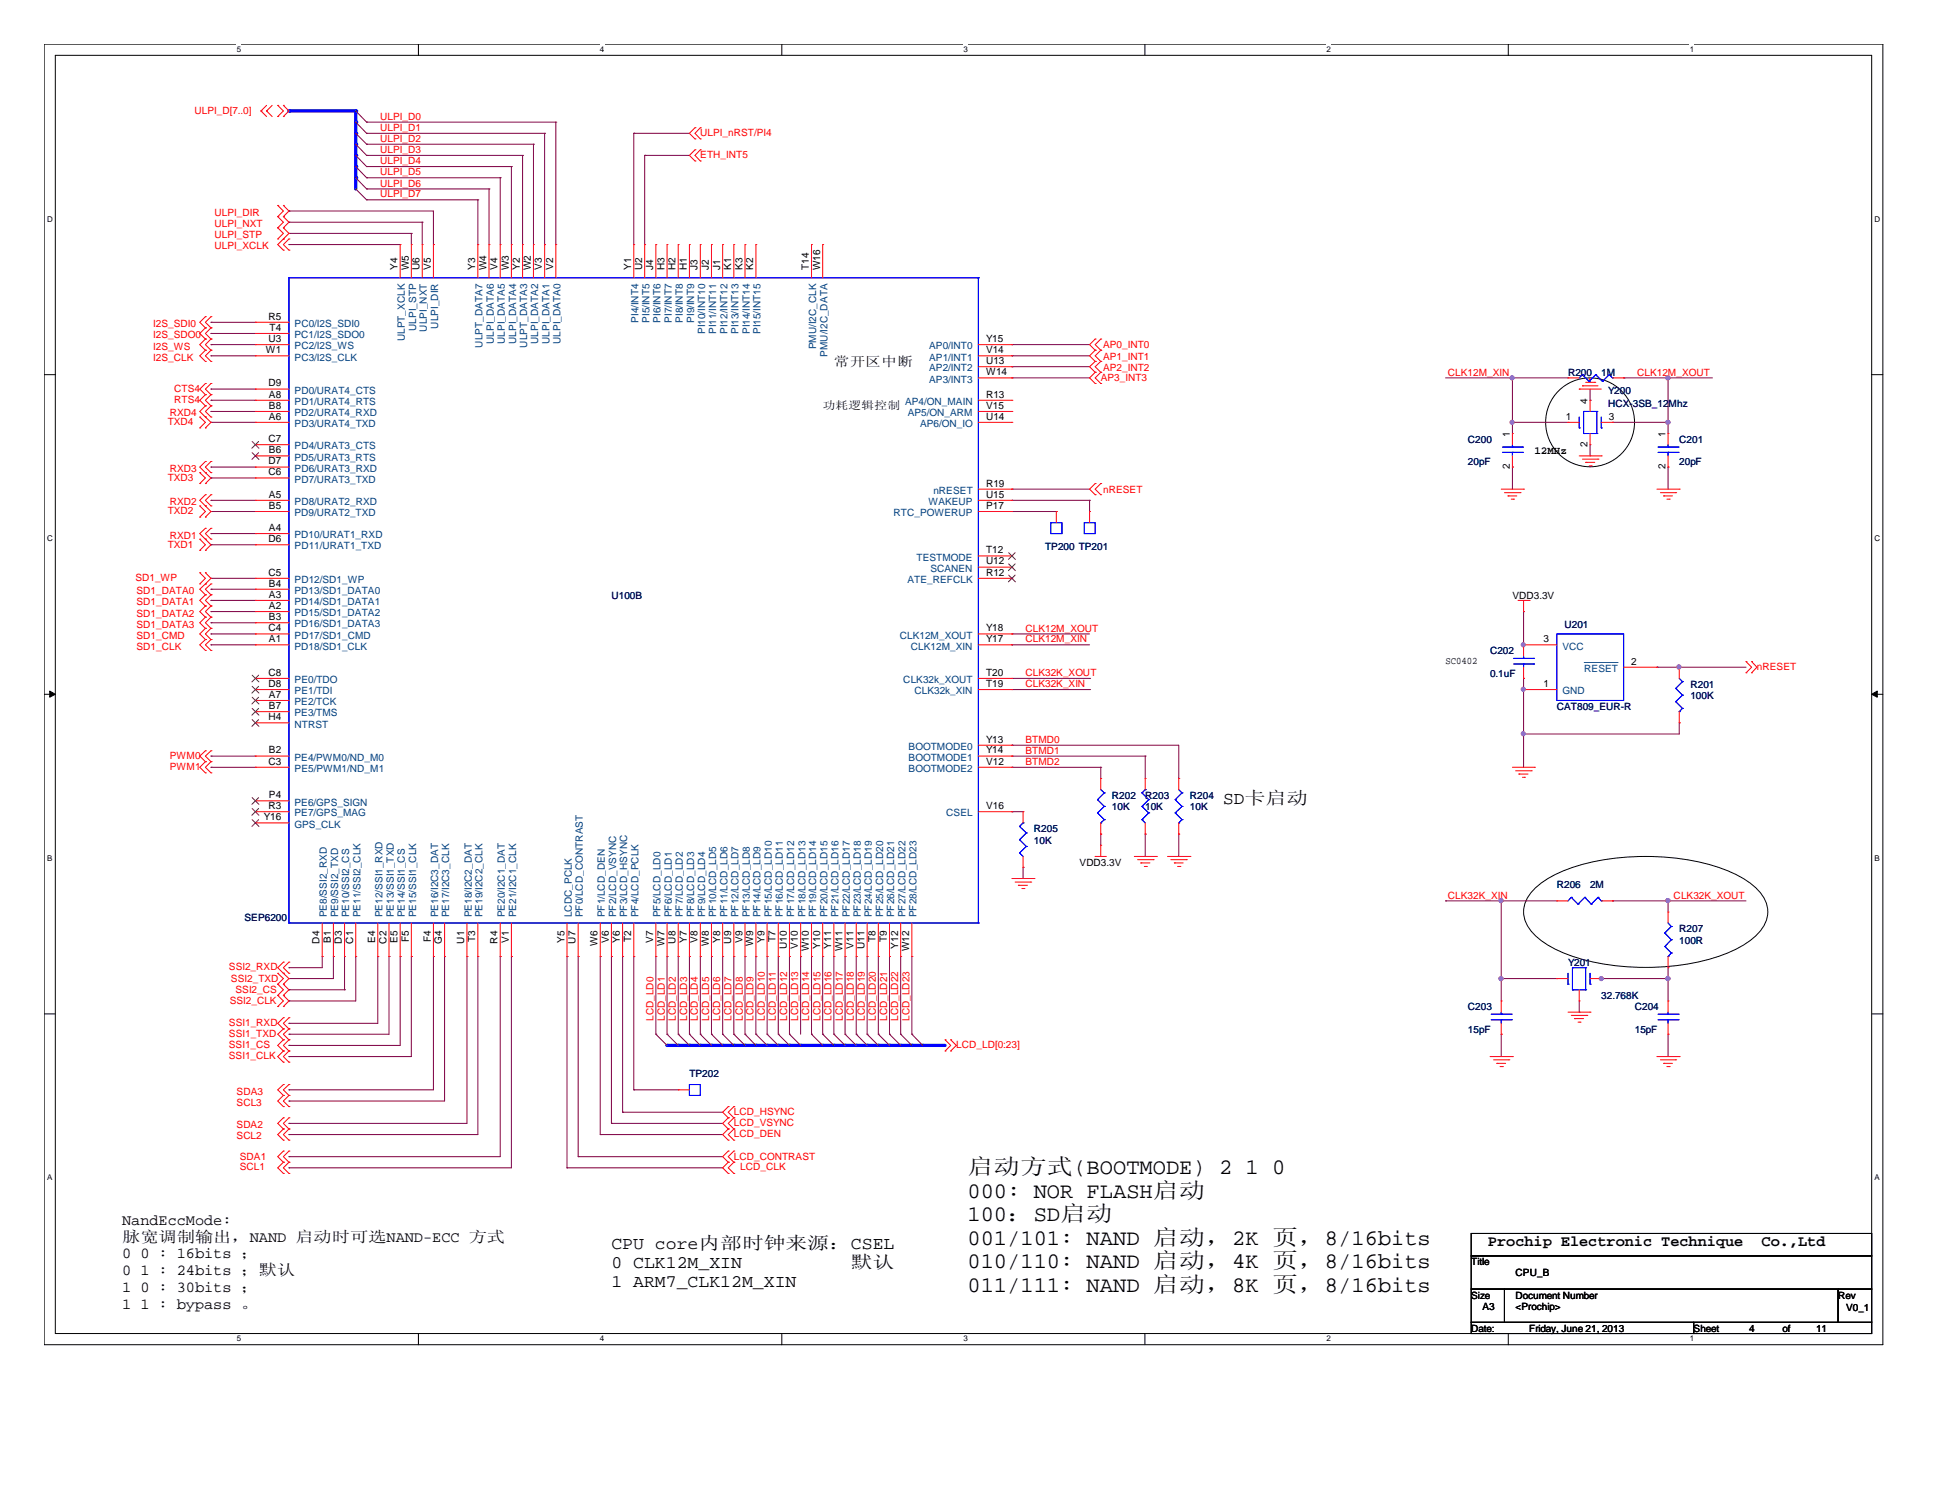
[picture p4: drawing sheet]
<svg xmlns="http://www.w3.org/2000/svg" width="279mm" height="216mm" viewBox="0 0 279 216" stroke-linecap="round" stroke-linejoin="round" font-family="sans-serif">
<defs><g id="words">
<g font-size="3.2">
<text x="139.2" y="168.9">启动方式(BOOTMODE) 2 1 0</text>
<text x="139.2" y="172.3">000: NOR FLASH启动</text>
<text x="139.2" y="175.6">100：SD启动</text>
<text x="139.2" y="179">001/101: NAND 启动，2K 页，8/16bits</text>
<text x="139.2" y="182.4">010/110: NAND 启动，4K 页，8/16bits</text>
<text x="139.2" y="185.8">011/111: NAND 启动，8K 页，8/16bits</text>
</g>
<g font-size="2.5">
<text x="176" y="115.7">SD卡启动</text>
<text x="88" y="179.7">CPU core内部时钟来源：CSEL</text>
<text x="88" y="182.4">0 CLK12M_XIN</text>
<text x="88" y="185.2">1 ARM7_CLK12M_XIN</text>
<text x="122.4" y="182.4">默认</text>
</g>
<g font-size="2.2">
<text x="17.6" y="176.2">NandEccMode:</text>
<text x="17.6" y="178.6">脉宽调制输出，NAND 启动时可选NAND-ECC 方式</text>
<text x="214.1" y="179.2">Prochip Electronic Technique</text>
<text x="253.4" y="179.2">Co.,Ltd</text>
<text x="17.6" y="181">0 0 : 16bits ；</text>
<text x="17.6" y="183.4">0 1 : 24bits ；默认</text>
<text x="17.6" y="185.8">1 0 : 30bits ；</text>
<text x="17.6" y="188.3">1 1 : bypass 。</text>
</g>
<text font-size="1.9" x="120" y="52.7">常开区中断</text>
<g font-size="1.6">
<text x="118.4" y="58.8">功耗逻辑控制</text>
<text x="220.8" y="65.2">12MHz</text>
</g>
<g font-size="1.4" fill="#f00">
<text x="28" y="16.3">ULPI_D[7..0]</text>
<text x="54.7" y="17.2">ULPI_D0</text>
<text x="54.7" y="18.8">ULPI_D1</text>
<text x="54.7" y="22">ULPI_D3</text>
<text x="54.7" y="20.4">ULPI_D2</text>
<text x="54.7" y="23.6">ULPI_D4</text>
<text x="100.8" y="19.6">ULPI_nRST/PI4</text>
<text x="100.8" y="22.8">ETH_INT5</text>
<text x="54.7" y="25.2">ULPI_D5</text>
<text x="54.7" y="26.8">ULPI_D6</text>
<text x="54.7" y="28.4">ULPI_D7</text>
<text x="30.9" y="32.7">ULPI_NXT</text>
<text x="30.9" y="35.9">ULPI_XCLK</text>
<text x="30.9" y="34.3">ULPI_STP</text>
<text x="30.9" y="31.1">ULPI_DIR</text>
<text x="22.1" y="47.1">I2S_SDI0</text>
<text x="22.1" y="48.7">I2S_SDO0</text>
<text x="22.1" y="50.3">I2S_WS</text>
<text x="22.1" y="51.9">I2S_CLK</text>
<text x="158.7" y="50.1">AP0_INT0</text>
<text x="158.7" y="51.7">AP1_INT1</text>
<text x="158.7" y="53.3">AP2_INT2</text>
<text x="24.4" y="59.9">RXD4</text>
<text x="25.1" y="58">RTS4</text>
<text x="25.1" y="56.3">CTS4</text>
<text x="158.4" y="54.8">AP3_INT3</text>
<text x="208.3" y="54">CLK12M_XIN</text>
<text x="235.5" y="54">CLK12M_XOUT</text>
<text x="24.1" y="61.2">TXD4</text>
<text x="24.1" y="69.2">TXD3</text>
<text x="24.4" y="67.9">RXD3</text>
<text x="158.7" y="70.9">nRESET</text>
<text x="24.1" y="74">TXD2</text>
<text x="24.4" y="77.5">RXD1</text>
<text x="24.4" y="72.7">RXD2</text>
<text x="19.5" y="83.6">SD1_WP</text>
<text x="24.1" y="78.8">TXD1</text>
<text x="19.6" y="87.1">SD1_DATA1</text>
<text x="19.6" y="85.5">SD1_DATA0</text>
<text x="19.6" y="88.7">SD1_DATA2</text>
<text x="19.6" y="90.3">SD1_DATA3</text>
<text x="19.6" y="93.5">SD1_CLK</text>
<text x="19.6" y="91.9">SD1_CMD</text>
<text x="147.5" y="90.8">CLK12M_XOUT</text>
<text x="147.5" y="92.4">CLK12M_XIN</text>
<text x="147.5" y="97.2">CLK32K_XOUT</text>
<text x="147.5" y="98.8">CLK32K_XIN</text>
<text x="252.8" y="96.4">nRESET</text>
<text x="147.5" y="106.8">BTMD0</text>
<text x="24.4" y="109.2">PWM0</text>
<text x="24.4" y="110.8">PWM1</text>
<text x="147.5" y="108.4">BTMD1</text>
<text x="147.5" y="110">BTMD2</text>
<text x="208.3" y="129.2">CLK32K_XIN</text>
<text x="240.8" y="129.2">CLK32K_XOUT</text>
<text x="32.9" y="139.6">SSI2_RXD</text>
<text x="33.2" y="141.2">SSI2_TXD</text>
<text x="33.9" y="142.8">SSI2_CS</text>
<text x="32.9" y="147.6">SSI1_RXD</text>
<text x="32.9" y="149.2">SSI1_TXD</text>
<text x="33.1" y="144.4">SSI2_CLK</text>
<text x="94" y="146.9" transform="rotate(-90 94 146.9)">LCD_LD0</text>
<text x="95.6" y="146.9" transform="rotate(-90 95.6 146.9)">LCD_LD1</text>
<text x="97.2" y="146.9" transform="rotate(-90 97.2 146.9)">LCD_LD2</text>
<text x="98.8" y="146.9" transform="rotate(-90 98.8 146.9)">LCD_LD3</text>
<text x="100.4" y="146.9" transform="rotate(-90 100.4 146.9)">LCD_LD4</text>
<text x="102" y="146.9" transform="rotate(-90 102 146.9)">LCD_LD5</text>
<text x="103.6" y="146.9" transform="rotate(-90 103.6 146.9)">LCD_LD6</text>
<text x="105.2" y="146.9" transform="rotate(-90 105.2 146.9)">LCD_LD7</text>
<text x="106.8" y="146.9" transform="rotate(-90 106.8 146.9)">LCD_LD8</text>
<text x="108.4" y="146.9" transform="rotate(-90 108.4 146.9)">LCD_LD9</text>
<text x="110" y="146.9" transform="rotate(-90 110 146.9)">LCD_LD10</text>
<text x="111.6" y="146.9" transform="rotate(-90 111.6 146.9)">LCD_LD11</text>
<text x="113.2" y="146.9" transform="rotate(-90 113.2 146.9)">LCD_LD12</text>
<text x="114.9" y="146.9" transform="rotate(-90 114.9 146.9)">LCD_LD13</text>
<text x="116.4" y="146.9" transform="rotate(-90 116.4 146.9)">LCD_LD14</text>
<text x="118" y="146.9" transform="rotate(-90 118 146.9)">LCD_LD15</text>
<text x="119.6" y="146.9" transform="rotate(-90 119.6 146.9)">LCD_LD16</text>
<text x="121.2" y="146.9" transform="rotate(-90 121.2 146.9)">LCD_LD17</text>
<text x="122.9" y="146.9" transform="rotate(-90 122.9 146.9)">LCD_LD18</text>
<text x="124.4" y="146.9" transform="rotate(-90 124.4 146.9)">LCD_LD19</text>
<text x="126" y="146.9" transform="rotate(-90 126 146.9)">LCD_LD20</text>
<text x="127.6" y="146.9" transform="rotate(-90 127.6 146.9)">LCD_LD21</text>
<text x="129.2" y="146.9" transform="rotate(-90 129.2 146.9)">LCD_LD22</text>
<text x="130.9" y="146.9" transform="rotate(-90 130.9 146.9)">LCD_LD23</text>
<text x="32.9" y="150.8">SSI1_CS</text>
<text x="32.9" y="152.4">SSI1_CLK</text>
<text x="137.6" y="150.8">LCD_LD[0:23]</text>
<text x="34" y="157.5">SDA3</text>
<text x="34" y="159.1">SCL3</text>
<text x="105.6" y="160.4">LCD_HSYNC</text>
<text x="105.6" y="162">LCD_VSYNC</text>
<text x="34" y="162.3">SDA2</text>
<text x="34" y="163.9">SCL2</text>
<text x="34.5" y="166.8">SDA1</text>
<text x="105.6" y="163.6">LCD_DEN</text>
<text x="105.6" y="166.8">LCD_CONTRAST</text>
<text x="34.5" y="168.4">SCL1</text>
<text x="106.5" y="168.4">LCD_CLK</text>
</g>
<g font-size="1.4">
<text x="57.2" y="38.9" transform="rotate(-90 57.2 38.9)">Y4</text>
<text x="58.8" y="38.9" transform="rotate(-90 58.8 38.9)">W5</text>
<text x="60.4" y="38.9" transform="rotate(-90 60.4 38.9)">U6</text>
<text x="62" y="38.9" transform="rotate(-90 62 38.9)">V5</text>
<text x="68.4" y="38.9" transform="rotate(-90 68.4 38.9)">Y3</text>
<text x="70" y="38.9" transform="rotate(-90 70 38.9)">W4</text>
<text x="71.6" y="38.9" transform="rotate(-90 71.6 38.9)">V4</text>
<text x="73.2" y="38.9" transform="rotate(-90 73.2 38.9)">W3</text>
<text x="74.8" y="38.9" transform="rotate(-90 74.8 38.9)">Y2</text>
<text x="76.4" y="38.9" transform="rotate(-90 76.4 38.9)">W2</text>
<text x="78" y="38.9" transform="rotate(-90 78 38.9)">V3</text>
<text x="79.6" y="38.9" transform="rotate(-90 79.6 38.9)">V2</text>
<text x="90.8" y="38.9" transform="rotate(-90 90.8 38.9)">Y1</text>
<text x="92.4" y="38.9" transform="rotate(-90 92.4 38.9)">U2</text>
<text x="94" y="38.9" transform="rotate(-90 94 38.9)">J4</text>
<text x="95.6" y="38.9" transform="rotate(-90 95.6 38.9)">H3</text>
<text x="97.2" y="38.9" transform="rotate(-90 97.2 38.9)">H2</text>
<text x="98.8" y="38.9" transform="rotate(-90 98.8 38.9)">H1</text>
<text x="100.4" y="38.9" transform="rotate(-90 100.4 38.9)">J3</text>
<text x="102" y="38.9" transform="rotate(-90 102 38.9)">J2</text>
<text x="103.6" y="38.9" transform="rotate(-90 103.6 38.9)">J1</text>
<text x="105.2" y="38.9" transform="rotate(-90 105.2 38.9)">K1</text>
<text x="106.8" y="38.9" transform="rotate(-90 106.8 38.9)">K3</text>
<text x="108.4" y="38.9" transform="rotate(-90 108.4 38.9)">K2</text>
<text x="116.4" y="38.9" transform="rotate(-90 116.4 38.9)">T14</text>
<text x="118" y="38.9" transform="rotate(-90 118 38.9)">W16</text>
<text x="38.6" y="46">R5</text>
<text x="38.8" y="47.6">T4</text>
<text x="38.2" y="50.8">W1</text>
<text x="38.6" y="49.2">U3</text>
<text x="141.9" y="52.4">U13</text>
<text x="141.9" y="50.8">V14</text>
<text x="141.9" y="54">W14</text>
<text x="141.9" y="49.2">Y15</text>
<text x="38.6" y="55.6">D9</text>
<text x="38.7" y="57.2">A8</text>
<text x="38.7" y="58.8">B8</text>
<text x="141.9" y="57.2">R13</text>
<text x="141.9" y="58.8">V15</text>
<text x="228.4" y="58.1" transform="rotate(-90 228.4 58.1)">4</text>
<text x="38.6" y="63.6">C7</text>
<text x="38.7" y="60.4">A6</text>
<text x="38.7" y="65.2">B6</text>
<text x="141.9" y="60.4">U14</text>
<text x="217.2" y="62.9" transform="rotate(-90 217.2 62.9)">1</text>
<text x="225.3" y="60.4">1</text>
<text x="228.4" y="64.3" transform="rotate(-90 228.4 64.3)">2</text>
<text x="231.5" y="60.4">3</text>
<text x="239.6" y="62.9" transform="rotate(-90 239.6 62.9)">1</text>
<text x="38.6" y="68.4">C6</text>
<text x="38.6" y="66.8">D7</text>
<text x="38.7" y="71.6">A5</text>
<text x="141.9" y="71.6">U15</text>
<text x="141.9" y="70">R19</text>
<text x="217.2" y="67.5" transform="rotate(-90 217.2 67.5)">2</text>
<text x="239.6" y="67.5" transform="rotate(-90 239.6 67.5)">2</text>
<text x="38.6" y="78">D6</text>
<text x="38.7" y="76.4">A4</text>
<text x="38.7" y="73.2">B5</text>
<text x="141.9" y="73.2">P17</text>
<text x="38.6" y="82.8">C5</text>
<text x="141.9" y="82.8">R12</text>
<text x="141.9" y="79.6">T12</text>
<text x="141.9" y="81.2">U12</text>
<text x="38.7" y="87.6">A2</text>
<text x="38.7" y="86">A3</text>
<text x="38.7" y="89.2">B3</text>
<text x="38.7" y="84.4">B4</text>
<text x="217.6" y="86.1">VDD3.3V</text>
<text x="38.6" y="90.8">C4</text>
<text x="38.7" y="92.4">A1</text>
<text x="141.9" y="92.4">Y17</text>
<text x="141.9" y="90.8">Y18</text>
<text x="208" y="95.5">SC0402</text>
<text x="222.1" y="92.4">3</text>
<text x="234.7" y="95.6">2</text>
<text x="38.6" y="97.2">C8</text>
<text x="38.6" y="98.8">D8</text>
<text x="38.7" y="100.4">A7</text>
<text x="38.7" y="102">B7</text>
<text x="141.9" y="98.8">T19</text>
<text x="141.9" y="97.2">T20</text>
<text x="222.1" y="98.8">1</text>
<text x="38.6" y="103.6">H4</text>
<text x="141.9" y="106.8">Y13</text>
<text x="38.6" y="110">C3</text>
<text x="38.7" y="108.4">B2</text>
<text x="141.9" y="110">V12</text>
<text x="141.9" y="108.4">Y14</text>
<text x="38" y="118">Y16</text>
<text x="38.6" y="116.4">R3</text>
<text x="38.7" y="114.8">P4</text>
<text x="141.9" y="116.4">V16</text>
<text x="155.3" y="124.5">VDD3.3V</text>
<text x="46" y="135.7" transform="rotate(-90 46 135.7)">D4</text>
<text x="47.6" y="135.6" transform="rotate(-90 47.6 135.6)">B1</text>
<text x="49.2" y="135.7" transform="rotate(-90 49.2 135.7)">D3</text>
<text x="50.8" y="135.7" transform="rotate(-90 50.8 135.7)">C1</text>
<text x="54" y="135.6" transform="rotate(-90 54 135.6)">E4</text>
<text x="55.6" y="135.7" transform="rotate(-90 55.6 135.7)">C2</text>
<text x="57.2" y="135.6" transform="rotate(-90 57.2 135.6)">E5</text>
<text x="58.8" y="135.6" transform="rotate(-90 58.8 135.6)">F5</text>
<text x="62" y="135.6" transform="rotate(-90 62 135.6)">F4</text>
<text x="63.6" y="135.8" transform="rotate(-90 63.6 135.8)">G4</text>
<text x="66.8" y="135.7" transform="rotate(-90 66.8 135.7)">U1</text>
<text x="68.4" y="135.6" transform="rotate(-90 68.4 135.6)">T3</text>
<text x="71.6" y="135.7" transform="rotate(-90 71.6 135.7)">R4</text>
<text x="73.2" y="135.6" transform="rotate(-90 73.2 135.6)">V1</text>
<text x="81.2" y="135.6" transform="rotate(-90 81.2 135.6)">Y5</text>
<text x="82.8" y="135.7" transform="rotate(-90 82.8 135.7)">U7</text>
<text x="86" y="136" transform="rotate(-90 86 136)">W6</text>
<text x="87.6" y="135.6" transform="rotate(-90 87.6 135.6)">V6</text>
<text x="89.2" y="135.6" transform="rotate(-90 89.2 135.6)">Y6</text>
<text x="90.8" y="135.6" transform="rotate(-90 90.8 135.6)">T2</text>
<text x="94" y="135.6" transform="rotate(-90 94 135.6)">V7</text>
<text x="95.6" y="136" transform="rotate(-90 95.6 136)">W7</text>
<text x="97.2" y="135.7" transform="rotate(-90 97.2 135.7)">U8</text>
<text x="98.8" y="135.6" transform="rotate(-90 98.8 135.6)">Y7</text>
<text x="100.4" y="135.6" transform="rotate(-90 100.4 135.6)">V8</text>
<text x="102" y="136" transform="rotate(-90 102 136)">W8</text>
<text x="103.6" y="135.6" transform="rotate(-90 103.6 135.6)">Y8</text>
<text x="105.2" y="135.7" transform="rotate(-90 105.2 135.7)">U9</text>
<text x="106.8" y="135.6" transform="rotate(-90 106.8 135.6)">V9</text>
<text x="108.4" y="136" transform="rotate(-90 108.4 136)">W9</text>
<text x="110" y="135.6" transform="rotate(-90 110 135.6)">Y9</text>
<text x="111.6" y="135.6" transform="rotate(-90 111.6 135.6)">T7</text>
<text x="113.2" y="136.5" transform="rotate(-90 113.2 136.5)">U10</text>
<text x="114.8" y="136.4" transform="rotate(-90 114.8 136.4)">V10</text>
<text x="116.4" y="136.8" transform="rotate(-90 116.4 136.8)">W10</text>
<text x="118" y="136.4" transform="rotate(-90 118 136.4)">Y10</text>
<text x="119.6" y="136.4" transform="rotate(-90 119.6 136.4)">Y11</text>
<text x="121.2" y="136.8" transform="rotate(-90 121.2 136.8)">W11</text>
<text x="122.8" y="136.4" transform="rotate(-90 122.8 136.4)">V11</text>
<text x="124.4" y="136.5" transform="rotate(-90 124.4 136.5)">U11</text>
<text x="126" y="135.6" transform="rotate(-90 126 135.6)">T8</text>
<text x="127.6" y="135.6" transform="rotate(-90 127.6 135.6)">T9</text>
<text x="129.2" y="136.4" transform="rotate(-90 129.2 136.4)">Y12</text>
<text x="130.8" y="136.8" transform="rotate(-90 130.8 136.8)">W12</text>
<text x="211.7" y="182">Title</text>
<text x="218.1" y="183.6">CPU_B</text>
<text x="211.7" y="186.8">Size</text>
<text x="211.7" y="191.6">Date:</text>
<text x="213.3" y="188.4">A3</text>
<text x="218.1" y="186.8">Document Number</text>
<text x="218.1" y="188.4">&lt;Prochip&gt;</text>
<text x="220" y="191.6">Friday, June 21, 2013</text>
<text x="243.7" y="191.6">Sheet</text>
<text x="251.7" y="191.6">4</text>
<text x="256.5" y="191.6">of</text>
<text x="261.3" y="191.6">11</text>
<text x="264.5" y="186.8">Rev</text>
<text x="265.6" y="188.6">V0_1</text>
</g>
<g font-size="1.4" fill="#004080">
<text x="42.4" y="47">PC0/I2S_SDI0</text>
<text x="59.9" y="47.6" transform="rotate(-90 59.9 47.6)">ULPI_STP</text>
<text x="61.4" y="47.7" transform="rotate(-90 61.4 47.7)">ULPI_NXT</text>
<text x="63" y="47.3" transform="rotate(-90 63 47.3)">ULPI_DIR</text>
<text x="91.9" y="46.4" transform="rotate(-90 91.9 46.4)">PI4/INT4</text>
<text x="93.4" y="46.4" transform="rotate(-90 93.4 46.4)">PI5/INT5</text>
<text x="95" y="46.4" transform="rotate(-90 95 46.4)">PI6/INT6</text>
<text x="96.6" y="46.4" transform="rotate(-90 96.6 46.4)">PI7/INT7</text>
<text x="98.3" y="46.4" transform="rotate(-90 98.3 46.4)">PI8/INT8</text>
<text x="99.9" y="46.4" transform="rotate(-90 99.9 46.4)">PI9/INT9</text>
<text x="42.4" y="48.6">PC1/I2S_SDO0</text>
<text x="42.4" y="50.2">PC2/I2S_WS</text>
<text x="42.4" y="51.9">PC3/I2S_CLK</text>
<text x="58.3" y="49.1" transform="rotate(-90 58.3 49.1)">ULPT_XCLK</text>
<text x="69.4" y="50" transform="rotate(-90 69.4 50)">ULPT_DATA7</text>
<text x="71" y="49.5" transform="rotate(-90 71 49.5)">ULPI_DATA6</text>
<text x="72.6" y="49.5" transform="rotate(-90 72.6 49.5)">ULPI_DATA5</text>
<text x="74.3" y="49.5" transform="rotate(-90 74.3 49.5)">ULPI_DATA4</text>
<text x="75.9" y="50" transform="rotate(-90 75.9 50)">ULPT_DATA3</text>
<text x="77.4" y="49.5" transform="rotate(-90 77.4 49.5)">ULPI_DATA2</text>
<text x="79" y="49.5" transform="rotate(-90 79 49.5)">ULPI_DATA1</text>
<text x="80.6" y="49.5" transform="rotate(-90 80.6 49.5)">ULPI_DATA0</text>
<text x="101.4" y="48" transform="rotate(-90 101.4 48)">PI10/INT10</text>
<text x="103" y="48" transform="rotate(-90 103 48)">PI11/INT11</text>
<text x="104.6" y="48" transform="rotate(-90 104.6 48)">PI12/INT12</text>
<text x="106.3" y="48" transform="rotate(-90 106.3 48)">PI13/INT13</text>
<text x="107.9" y="48" transform="rotate(-90 107.9 48)">PI14/INT14</text>
<text x="109.4" y="48" transform="rotate(-90 109.4 48)">PI15/INT15</text>
<text x="117.4" y="50.2" transform="rotate(-90 117.4 50.2)">PMU/I2C_CLK</text>
<text x="119" y="51.3" transform="rotate(-90 119 51.3)">PMU/I2C_DATA</text>
<text x="133.7" y="53.4">AP2/INT2</text>
<text x="133.7" y="51.9">AP1/INT1</text>
<text x="133.7" y="50.2">AP0/INT0</text>
<text x="42.4" y="58.3">PD1/URAT4_RTS</text>
<text x="42.4" y="59.9">PD2/URAT4_RXD</text>
<text x="42.4" y="56.6">PD0/URAT4_CTS</text>
<text x="130.2" y="58.3">AP4/ON_MAIN</text>
<text x="130.6" y="59.9">AP5/ON_ARM</text>
<text x="133.7" y="55">AP3/INT3</text>
<text x="42.4" y="61.4">PD3/URAT4_TXD</text>
<text x="42.4" y="64.6">PD4/URAT3_CTS</text>
<text x="132.4" y="61.4">AP6/ON_IO</text>
<text x="42.4" y="66.3">PD5/URAT3_RTS</text>
<text x="42.4" y="69.4">PD7/URAT3_TXD</text>
<text x="42.4" y="67.9">PD6/URAT3_RXD</text>
<text x="134.3" y="71">nRESET</text>
<text x="42.4" y="77.4">PD10/URAT1_RXD</text>
<text x="42.4" y="72.6">PD8/URAT2_RXD</text>
<text x="42.4" y="74.3">PD9/URAT2_TXD</text>
<text x="128.6" y="74.3">RTC_POWERUP</text>
<text x="133.6" y="72.6">WAKEUP</text>
<text x="42.4" y="83.9">PD12/SD1_WP</text>
<text x="42.4" y="79">PD11/URAT1_TXD</text>
<text x="130.6" y="83.9">ATE_REFCLK</text>
<text x="131.9" y="80.6">TESTMODE</text>
<text x="133.9" y="82.3">SCANEN</text>
<text x="42.4" y="88.6">PD15/SD1_DATA2</text>
<text x="42.4" y="87">PD14/SD1_DATA1</text>
<text x="42.4" y="85.4">PD13/SD1_DATA0</text>
<text x="42.4" y="93.4">PD18/SD1_CLK</text>
<text x="42.4" y="90.3">PD16/SD1_DATA3</text>
<text x="42.4" y="91.9">PD17/SD1_CMD</text>
<text x="129.5" y="91.9">CLK12M_XOUT</text>
<text x="131.1" y="93.4">CLK12M_XIN</text>
<text x="224.8" y="93.4">VCC</text>
<text x="42.4" y="101.4">PE2/TCK</text>
<text x="42.4" y="98.3">PE0/TDO</text>
<text x="42.4" y="99.9">PE1/TDI</text>
<text x="130" y="98.3">CLK32k_XOUT</text>
<text x="131.6" y="99.9">CLK32k_XIN</text>
<text x="224.8" y="99.9">GND</text>
<text x="227.9" y="96.6">RESET</text>
<text x="42.4" y="103">PE3/TMS</text>
<text x="42.4" y="104.6">NTRST</text>
<text x="130.7" y="107.9">BOOTMODE0</text>
<text x="42.4" y="109.4">PE4/PWM0/ND_M0</text>
<text x="42.4" y="111">PE5/PWM1/ND_M1</text>
<text x="130.7" y="111">BOOTMODE2</text>
<text x="130.7" y="109.4">BOOTMODE1</text>
<text x="42.4" y="115.9">PE6/GPS_SIGN</text>
<text x="42.4" y="117.4">PE7/GPS_MAG</text>
<text x="42.4" y="119">GPS_CLK</text>
<text x="136.1" y="117.4">CSEL</text>
<text x="47" y="132" transform="rotate(-90 47 132)">PE8/SSI2_RXD</text>
<text x="48.6" y="132" transform="rotate(-90 48.6 132)">PE9/SSI2_TXD</text>
<text x="50.2" y="132" transform="rotate(-90 50.2 132)">PE10/SSI2_CS</text>
<text x="51.9" y="132" transform="rotate(-90 51.9 132)">PE11/SSI2_CLK</text>
<text x="55" y="132" transform="rotate(-90 55 132)">PE12/SSI1_RXD</text>
<text x="56.6" y="132" transform="rotate(-90 56.6 132)">PE13/SSI1_TXD</text>
<text x="58.3" y="132" transform="rotate(-90 58.3 132)">PE14/SSI1_CS</text>
<text x="59.9" y="132" transform="rotate(-90 59.9 132)">PE15/SSI1_CLK</text>
<text x="63" y="132" transform="rotate(-90 63 132)">PE16/I2C3_DAT</text>
<text x="64.6" y="132" transform="rotate(-90 64.6 132)">PE17/I2C3_CLK</text>
<text x="67.9" y="132" transform="rotate(-90 67.9 132)">PE18/I2C2_DAT</text>
<text x="69.4" y="132" transform="rotate(-90 69.4 132)">PE19/I2C2_CLK</text>
<text x="72.6" y="132" transform="rotate(-90 72.6 132)">PE20/I2C1_DAT</text>
<text x="74.3" y="132" transform="rotate(-90 74.3 132)">PE21/I2C1_CLK</text>
<text x="82.3" y="132" transform="rotate(-90 82.3 132)">LCDC_PCLK</text>
<text x="83.9" y="132" transform="rotate(-90 83.9 132)">PF0/LCD_CONTRAST</text>
<text x="87" y="132" transform="rotate(-90 87 132)">PF1/LCD_DEN</text>
<text x="88.6" y="132" transform="rotate(-90 88.6 132)">PF2/LCD_VSYNC</text>
<text x="90.3" y="132" transform="rotate(-90 90.3 132)">PF3/LCD_HSYNC</text>
<text x="91.9" y="132" transform="rotate(-90 91.9 132)">PF4/LCD_PCLK</text>
<text x="95" y="132" transform="rotate(-90 95 132)">PF5/LCD_LD0</text>
<text x="96.6" y="132" transform="rotate(-90 96.6 132)">PF6/LCD_LD1</text>
<text x="98.3" y="132" transform="rotate(-90 98.3 132)">PF7/LCD_LD2</text>
<text x="99.9" y="132" transform="rotate(-90 99.9 132)">PF8/LCD_LD3</text>
<text x="101.4" y="132" transform="rotate(-90 101.4 132)">PF9/LCD_LD4</text>
<text x="103" y="132" transform="rotate(-90 103 132)">PF10/LCD_LD5</text>
<text x="104.6" y="132" transform="rotate(-90 104.6 132)">PF11/LCD_LD6</text>
<text x="106.3" y="132" transform="rotate(-90 106.3 132)">PF12/LCD_LD7</text>
<text x="107.9" y="132" transform="rotate(-90 107.9 132)">PF13/LCD_LD8</text>
<text x="109.4" y="132" transform="rotate(-90 109.4 132)">PF14/LCD_LD9</text>
<text x="111" y="132" transform="rotate(-90 111 132)">PF15/LCD_LD10</text>
<text x="112.6" y="132" transform="rotate(-90 112.6 132)">PF16/LCD_LD11</text>
<text x="114.3" y="132" transform="rotate(-90 114.3 132)">PF17/LCD_LD12</text>
<text x="115.9" y="132" transform="rotate(-90 115.9 132)">PF18/LCD_LD13</text>
<text x="117.4" y="132" transform="rotate(-90 117.4 132)">PF19/LCD_LD14</text>
<text x="119" y="132" transform="rotate(-90 119 132)">PF20/LCD_LD15</text>
<text x="120.6" y="132" transform="rotate(-90 120.6 132)">PF21/LCD_LD16</text>
<text x="122.3" y="132" transform="rotate(-90 122.3 132)">PF22/LCD_LD17</text>
<text x="123.9" y="132" transform="rotate(-90 123.9 132)">PF23/LCD_LD18</text>
<text x="125.4" y="132" transform="rotate(-90 125.4 132)">PF24/LCD_LD19</text>
<text x="127" y="132" transform="rotate(-90 127 132)">PF25/LCD_LD20</text>
<text x="128.7" y="132" transform="rotate(-90 128.7 132)">PF26/LCD_LD21</text>
<text x="130.3" y="132" transform="rotate(-90 130.3 132)">PF27/LCD_LD22</text>
<text x="131.9" y="132" transform="rotate(-90 131.9 132)">PF28/LCD_LD23</text>
</g>
<g font-size="1.4" fill="#000080">
<text x="225.6" y="54.1">R200</text>
<text x="230.4" y="54.1">1M</text>
<text x="231.4" y="56.7">Y200</text>
<text x="231.4" y="58.6">HCX-3SB_12</text>
<text x="240.1" y="58.6">Mhz</text>
<text x="211.2" y="63.7">C200</text>
<text x="241.6" y="63.7">C201</text>
<text x="211.2" y="66.9">20pF</text>
<text x="241.6" y="66.9">20pF</text>
<text x="150.4" y="79.1">TP200 TP201</text>
<text x="88" y="86.1">U100B</text>
<text x="214.4" y="94.1">C202</text>
<text x="225.1" y="90.3">U201</text>
<text x="214.4" y="97.3">0.1uF</text>
<text x="243.2" y="98.9">R201</text>
<text x="243.2" y="100.5">100K</text>
<text x="224" y="102.1">CAT809_EUR-R</text>
<text x="148.8" y="119.7">R205</text>
<text x="160" y="114.9">R202</text>
<text x="160" y="116.5">10K</text>
<text x="164.8" y="114.9">R203</text>
<text x="164.8" y="116.5">10K</text>
<text x="171.2" y="114.9">R204</text>
<text x="171.2" y="116.5">10K</text>
<text x="148.8" y="121.3">10K</text>
<text x="224" y="127.7">R206</text>
<text x="228.8" y="127.7">2M</text>
<text x="35.2" y="132.5">SEP6200</text>
<text x="241.6" y="134.1">R207</text>
<text x="241.6" y="135.7">100R</text>
<text x="225.6" y="138.9">Y201</text>
<text x="230.4" y="143.7">32.768K</text>
<text x="211.2" y="145.3">C203</text>
<text x="211.2" y="148.5">15pF</text>
<text x="235.2" y="145.3">C204</text>
<text x="235.2" y="148.5">15pF</text>
<text x="99.2" y="154.9">TP202</text>
</g>
<g font-size="1.1">
<text x="34.1" y="7.5">5</text>
<text x="86.3" y="7.5">4</text>
<text x="138.6" y="7.5">3</text>
<text x="190.8" y="7.5">2</text>
<text x="243.1" y="7.5">1</text>
<text x="6.8" y="31.9">D</text>
<text x="269.7" y="31.9">D</text>
<text x="6.8" y="77.8">C</text>
<text x="269.7" y="77.8">C</text>
<text x="6.8" y="123.8">B</text>
<text x="269.7" y="123.8">B</text>
<text x="6.8" y="169.8">A</text>
<text x="269.7" y="169.8">A</text>
<text x="34.1" y="193">5</text>
<text x="86.3" y="193">4</text>
<text x="138.6" y="193">3</text>
<text x="190.8" y="193">2</text>
<text x="243.1" y="193">1</text>
</g>
</g></defs>
<path d="M6.3 6.3h264.6v187.1h-264.6zM8 8h261.3v183.8h-261.3z" fill="none" stroke="#000" stroke-width=".14"/>
<g fill="#fff">
<path d="M34.1 6.4h.6v1.3h-.6z"/>
<path d="M34.1 191.9h.6v1.3h-.6z"/>
</g>
<path d="M60.2 6.3v1.7M60.2 191.8v1.6" fill="none" stroke="#000" stroke-width=".14"/>
<g fill="#fff">
<path d="M86.3 6.4h.6v1.3h-.6z"/>
<path d="M86.3 191.9h.6v1.3h-.6z"/>
</g>
<path d="M112.5 6.3v1.7M112.5 191.8v1.6" fill="none" stroke="#000" stroke-width=".14"/>
<g fill="#fff">
<path d="M138.6 6.4h.6v1.3h-.6z"/>
<path d="M138.6 191.9h.6v1.3h-.6z"/>
</g>
<path d="M164.7 6.3v1.7M164.7 191.8v1.6" fill="none" stroke="#000" stroke-width=".14"/>
<g fill="#fff">
<path d="M190.8 6.4h.6v1.3h-.6z"/>
<path d="M190.8 191.9h.6v1.3h-.6z"/>
</g>
<path d="M217 6.3v1.7M217 191.8v1.6" fill="none" stroke="#000" stroke-width=".14"/>
<g fill="#fff">
<path d="M243.1 6.4h.6v1.3h-.6z"/>
<path d="M243.1 191.9h.6v1.3h-.6z"/>
<path d="M6.8 30.8h.7v1.3h-.7z"/>
<path d="M269.7 30.8h.8v1.3h-.8z"/>
<path d="M6.8 76.7h.7v1.4h-.7z"/>
<path d="M269.7 76.7h.8v1.4h-.8z"/>
</g>
<path d="M6.3 53.9h1.7M269.3 53.9h1.6" fill="none" stroke="#000" stroke-width=".14"/>
<g fill="#fff">
<path d="M6.8 122.7h.7v1.3h-.7z"/>
<path d="M269.7 122.7h.7v1.3h-.7z"/>
</g>
<path d="M6.3 99.9h1.7M269.3 99.9h1.6" fill="none" stroke="#000" stroke-width=".14"/>
<g fill="#000" stroke="#000" stroke-width=".14">
<path d="M7.2 99.4l.8 .5-.8 .4z" fill-rule="evenodd"/>
<path d="M269.3 99.9l.8-.5v.9z" fill-rule="evenodd"/>
</g>
<g fill="#fff">
<path d="M6.8 168.7h.7v1.3h-.7z"/>
<path d="M269.7 168.7h.7v1.3h-.7z"/>
</g>
<g fill="none" stroke="#000" stroke-width=".14">
<path d="M220.8 127.9a16 16 0 0 1 7.1-3.6 35.4 35.4 0 0 1 20.6 .9 9.9 9.9 0 0 1 5.4 4.2 4.2 4.2 0 0 1-1.1 5 16.1 16.1 0 0 1-7.2 3.7 35.1 35.1 0 0 1-20.6-1 9.9 9.9 0 0 1-5.4-4.2 4.2 4.2 0 0 1 1.2-5zM6.3 145.8h1.7M269.3 145.8h1.6"/>
<circle cx="228.8" cy="60.7" r="6.4"/>
</g>
<g fill="none" stroke="#800040" stroke-width=".14">
<path d="M30.4 46.4h.1M30.4 48h.1M30.4 49.6h.1M30.4 51.2h.1M30.4 46.4h6.3M30.4 48h6.3M30.4 49.6h6.3M30.4 51.2h6.3M30.4 76.8h.1M30.4 78.4h.1M30.4 76.8h6.3M30.4 78.4h6.3"/>
<path d="M145.6 70.4h.1M145.6 70.4h11.2M30.4 84.8h.1M30.4 86.4h.1M30.4 88h.1M30.4 89.6h.1M30.4 91.2h.1M30.4 92.8h.1M30.4 84.8h6.3M30.4 86.4h6.3M30.4 88h6.3M30.4 89.6h6.3"/>
<path d="M30.4 91.2h6.3M30.4 92.8h6.3M46.4 137.6h.1M46.4 137.6v1.6M48 137.6h.1M48 137.6v3.2M49.6 137.6v4.8M54.4 137.6h.1M54.4 137.6v9.6M56 137.6h.1M56 137.6v11.2M57.6 137.6h.1"/>
<path d="M57.6 137.6v12.8M72 137.6h.1M72 137.6v28.8h-30.4M73.6 137.6h.1M73.6 137.6v30.4h-32M81.6 137.6h.1M81.6 137.6v30.4M83.2 137.6h.1M83.2 137.6v28.8M86.4 137.6h.1M86.4 137.6v25.6M88 137.6h.1"/>
<path d="M88 137.6v24M89.6 137.6h.1M89.6 137.6v22.4M49.6 142.4h.1M41.6 166.4h.1M41.6 168h.1"/>
</g>
<path d="M132.8 150.4h3.2" fill="none" stroke="#00f" stroke-width=".47"/>
<circle cx="132.8" cy="150.4" r=".23" fill="#00f"/>
<g fill="none" stroke="#800040" stroke-width=".14">
<path d="M94.4 137.6h.1M94.4 137.6v11.2M96 137.6h.1M96 137.6v11.2M97.6 137.6h.1M97.6 137.6v11.2M99.2 137.6h.1M99.2 137.6v11.2M100.8 137.6h.1M100.8 137.6v11.2M102.4 137.6h.1M102.4 137.6v11.2"/>
<path d="M104 137.6h.1M104 137.6v11.2M105.6 137.6h.1M105.6 137.6v11.2M107.2 137.6h.1M107.2 137.6v11.2M108.8 137.6h.1M108.8 137.6v11.2M110.4 137.6h.1M110.4 137.6v11.2M112 137.6h.1M112 137.6v11.2"/>
<path d="M113.6 137.6h.1M113.6 137.6v11.2M115.2 137.6h.1M115.2 137.6v11.2M116.8 137.6h.1M116.8 137.6v11.2M118.4 137.6h.1M118.4 137.6v11.2M120 137.6h.1M120 137.6v11.2M121.6 137.6h.1M121.6 137.6v11.2"/>
<path d="M123.2 137.6h.1M123.2 137.6v11.2M124.8 137.6h.1M124.8 137.6v11.2M126.4 137.6h.1M126.4 137.6v11.2M128 137.6h.1M128 137.6v11.2M129.6 137.6h.1M129.6 137.6v11.2M131.2 137.6h.1M131.2 137.6v11.2"/>
</g>
<path d="M131.2 150.4h1.6" fill="none" stroke="#00f" stroke-width=".47"/>
<circle cx="131.2" cy="150.4" r=".23" fill="#00f"/>
<path d="M128 150.4h1.6" fill="none" stroke="#00f" stroke-width=".47"/>
<circle cx="128" cy="150.4" r=".23" fill="#00f"/>
<path d="M126.4 150.4h1.6" fill="none" stroke="#00f" stroke-width=".47"/>
<circle cx="126.4" cy="150.4" r=".23" fill="#00f"/>
<path d="M124.8 150.4h1.6" fill="none" stroke="#00f" stroke-width=".47"/>
<circle cx="124.8" cy="150.4" r=".23" fill="#00f"/>
<path d="M123.2 150.4h1.6" fill="none" stroke="#00f" stroke-width=".47"/>
<circle cx="123.2" cy="150.4" r=".23" fill="#00f"/>
<path d="M121.6 150.4h1.6" fill="none" stroke="#00f" stroke-width=".47"/>
<circle cx="121.6" cy="150.4" r=".23" fill="#00f"/>
<path d="M120 150.4h1.6" fill="none" stroke="#00f" stroke-width=".47"/>
<circle cx="120" cy="150.4" r=".23" fill="#00f"/>
<path d="M118.4 150.4h1.6" fill="none" stroke="#00f" stroke-width=".47"/>
<circle cx="118.4" cy="150.4" r=".23" fill="#00f"/>
<path d="M115.2 150.4h3.2" fill="none" stroke="#00f" stroke-width=".47"/>
<circle cx="115.2" cy="150.4" r=".23" fill="#00f"/>
<path d="M113.6 150.4h1.6" fill="none" stroke="#00f" stroke-width=".47"/>
<circle cx="113.6" cy="150.4" r=".23" fill="#00f"/>
<path d="M112 150.4h1.6" fill="none" stroke="#00f" stroke-width=".47"/>
<circle cx="112" cy="150.4" r=".23" fill="#00f"/>
<path d="M110.4 150.4h1.6" fill="none" stroke="#00f" stroke-width=".47"/>
<circle cx="110.4" cy="150.4" r=".23" fill="#00f"/>
<path d="M108.8 150.4h1.6" fill="none" stroke="#00f" stroke-width=".47"/>
<circle cx="108.8" cy="150.4" r=".23" fill="#00f"/>
<path d="M107.2 150.4h1.6" fill="none" stroke="#00f" stroke-width=".47"/>
<circle cx="107.2" cy="150.4" r=".23" fill="#00f"/>
<path d="M105.6 150.4h1.6" fill="none" stroke="#00f" stroke-width=".47"/>
<circle cx="105.6" cy="150.4" r=".23" fill="#00f"/>
<path d="M104 150.4h1.6" fill="none" stroke="#00f" stroke-width=".47"/>
<circle cx="104" cy="150.4" r=".23" fill="#00f"/>
<path d="M102.4 150.4h1.6" fill="none" stroke="#00f" stroke-width=".47"/>
<circle cx="102.4" cy="150.4" r=".23" fill="#00f"/>
<path d="M100.8 150.4h1.6" fill="none" stroke="#00f" stroke-width=".47"/>
<circle cx="100.8" cy="150.4" r=".23" fill="#00f"/>
<path d="M99.2 150.4h1.6" fill="none" stroke="#00f" stroke-width=".47"/>
<circle cx="99.2" cy="150.4" r=".23" fill="#00f"/>
<path d="M97.6 150.4h1.6" fill="none" stroke="#00f" stroke-width=".47"/>
<circle cx="97.6" cy="150.4" r=".23" fill="#00f"/>
<path d="M96 150.4h1.6" fill="none" stroke="#00f" stroke-width=".47"/>
<circle cx="96" cy="150.4" r=".23" fill="#00f"/>
<g fill="none" stroke="#800040" stroke-width=".14">
<path d="M145.6 54.4h.1M145.6 54.4h11.2M208 54.4h17.6M217.6 54.4h.1M217.6 54.4v8M233.6 54.4h.1M233.6 54.4h12.8M240 54.4h.1M240 54.4v8M30.4 68.7h.1M30.4 67.2h.1M30.4 73.6h.1"/>
<path d="M30.4 72h.1M30.4 68.7h6.3M30.4 67.2h6.3M30.4 73.6h6.3M30.4 72h6.3M217.6 60.7h.1M217.6 67.2h.1M217.6 67.2v3.2M217.6 60.7h8M232 60.7h.1M232 60.7h8M240 60.7h.1"/>
<path d="M240 67.2h.1M240 67.2v3.2M219.2 99.2h.1M219.2 88h.1M219.2 97.6h.1M219.2 88v4.8M219.2 97.6v12.8M238.4 96h.1M238.4 96h12.8M241.6 96h.1M145.6 116.8h.1M145.6 116.8h1.6"/>
<path d="M219.2 105.6h.1M241.6 104h.1M241.6 104v1.6h-22.4M41.6 139.2h.1M41.6 139.2h4.8M51.2 137.6h.1M51.2 137.6v6.4h-9.6M59.2 137.6h.1M59.2 137.6v14.4h-17.6M67.2 137.6h.1M67.2 137.6v24h-25.6M68.7 137.6h.1"/>
<path d="M68.7 137.6v25.6h-27.1M91.2 137.6h.1M91.2 137.6v19.2M41.6 140.8h.1M41.6 142.4h.1M41.6 144h.1M41.6 147.2h.1M41.6 148.8h.1M41.6 150.4h.1M41.6 152h.1M41.6 140.8h6.4M41.6 142.4h8"/>
<path d="M41.6 147.2h12.8M41.6 148.8h14.4M41.6 150.4h16M89.6 160h.1M89.6 160h14.4M91.2 156.8h.1M91.2 156.8h6.4M41.6 161.6h.1M41.6 163.2h.1M81.6 168h.1M81.6 168h22.4M83.2 166.4h.1"/>
<path d="M83.2 166.4h20.8M86.4 163.2h.1M86.4 163.2h17.6M88 161.6h.1M88 161.6h16"/>
</g>
<g fill="#f0f" stroke="#f0f" stroke-width=".14">
<circle cx="217.6" cy="60.7" r=".3"/>
<circle cx="240" cy="60.7" r=".31"/>
<circle cx="240" cy="54.4" r=".31"/>
<circle cx="217.6" cy="54.4" r=".3"/>
<circle cx="241.5" cy="95.9" r=".31"/>
<circle cx="219.2" cy="99.1" r=".3"/>
<circle cx="219.2" cy="105.5" r=".3"/>
<circle cx="219.2" cy="92.7" r=".3"/>
</g>
<path d="M129.6 150.4h1.6" fill="none" stroke="#00f" stroke-width=".47"/>
<circle cx="129.6" cy="150.4" r=".23" fill="#00f"/>
<g fill="none" stroke="#800040" stroke-width=".14">
<path d="M52.7 17.6h.1M52.7 19.2h.1M52.7 17.6h27.3M52.7 19.2h25.7M52.7 22.4h.1M52.7 20.7h.1M52.7 25.6h.1M52.7 24h.1M52.7 27.2h.1M52.7 28.7h.1M52.7 22.4h22.5M52.7 20.7h24.1"/>
<path d="M52.7 25.6h19.3M52.7 24h20.9M52.7 27.2h17.7M52.7 28.7h16M30.4 83.2h.1M30.4 83.2h6.3M145.6 107.2h.1M145.6 108.8h.1M145.6 110.4h.1M145.6 107.2h24v4.8M145.6 108.8h19.2M145.6 110.4h12.8"/>
<path d="M158.4 110.4h.1M158.4 110.4v1.6M164.8 120h.1M164.8 108.8h.1M164.8 108.8v3.2M164.8 120v3.2M169.6 120h.1M169.6 112h.1M169.6 120v3.2M147.2 124.8h.1M147.2 124.8v1.6"/>
</g>
<path d="M41.6 16h9.6" fill="none" stroke="#00f" stroke-width=".47"/>
<circle cx="41.6" cy="16" r=".23" fill="#00f"/>
<path d="M51.2 16v1.6" fill="none" stroke="#00f" stroke-width=".47"/>
<circle cx="51.2" cy="16" r=".23" fill="#00f"/>
<path d="M51.2 17.6v1.6" fill="none" stroke="#00f" stroke-width=".47"/>
<circle cx="51.2" cy="17.6" r=".23" fill="#00f"/>
<path d="M51.2 19.2v1.5" fill="none" stroke="#00f" stroke-width=".47"/>
<circle cx="51.2" cy="19.2" r=".23" fill="#00f"/>
<path d="M51.2 20.7v1.7" fill="none" stroke="#00f" stroke-width=".47"/>
<circle cx="51.2" cy="20.7" r=".23" fill="#00f"/>
<path d="M51.2 22.4v1.6" fill="none" stroke="#00f" stroke-width=".47"/>
<circle cx="51.2" cy="22.4" r=".23" fill="#00f"/>
<path d="M51.2 24v1.6" fill="none" stroke="#00f" stroke-width=".47"/>
<circle cx="51.2" cy="24" r=".23" fill="#00f"/>
<path d="M51.2 25.6v1.6" fill="none" stroke="#00f" stroke-width=".47"/>
<circle cx="51.2" cy="25.6" r=".23" fill="#00f"/>
<g fill="none" stroke="#800040" stroke-width=".14">
<path d="M51.2 16h.1M51.2 17.6h.1M51.2 19.2h.1M51.2 16l1.5 1.6M51.2 17.6l1.5 1.6M51.2 19.2l1.5 1.5M78.4 19.2h.1M78.4 19.2v16M80 17.6h.1M80 17.6v17.6M91.2 19.2h.1M91.2 19.2v16"/>
<path d="M91.2 19.2h8M41.6 35.2h.1M41.6 33.6h.1M41.6 32h.1M41.6 30.4h.1M41.6 35.2h16M41.6 33.6h17.6M41.6 32h19.1M41.6 30.4h20.8v4.8M51.2 20.7h.1M51.2 22.4h.1M51.2 24h.1"/>
<path d="M51.2 25.6h.1M51.2 27.2h.1M51.2 20.7l1.5 1.7M51.2 22.4l1.5 1.6M51.2 24l1.5 1.6M51.2 25.6l1.5 1.6M51.2 27.2l1.5 1.5M59.2 33.6h.1M59.2 33.6v1.6M60.7 32h.1M60.7 32v3.2M62.4 35.2h.1"/>
<path d="M68.7 28.7h.1M68.7 28.7v6.5M70.4 27.2h.1M70.4 27.2v8M72 25.6h.1M72 25.6v9.6M73.6 24h.1M73.6 24v11.2M75.2 22.4h.1M75.2 22.4v12.8M76.8 20.7h.1M76.8 20.7v14.5"/>
<path d="M92.8 22.4h.1M92.8 22.4v12.8M92.8 22.4h6.4M30.4 59.2h.1M30.4 57.6h.1M30.4 56h.1M30.4 59.2h6.3M30.4 57.6h6.3M30.4 56h6.3M145.6 49.6h.1M145.6 51.2h.1M145.6 52.7h.1"/>
<path d="M145.6 49.6h11.2M145.6 51.2h11.2M145.6 52.7h11.2M228.8 57.6h.1M228.8 56v1.6M30.4 60.7h.1M30.4 60.7h6.3M145.6 72h.1M145.6 72h11.2M145.6 73.6h6.4M152 73.6h.1M156.8 72h.1"/>
<path d="M156.8 72v1.6M228.8 65.6h.1M228.8 64v1.6M145.6 91.2h.1M145.6 92.8h.1M145.6 91.2h11.2M145.6 92.8h11.2M145.6 97.6h11.2M145.6 99.2h11.2M156.8 97.6h.1M156.8 99.2h.1M30.4 108.8h.1"/>
<path d="M30.4 110.4h.1M30.4 108.8h6.3M30.4 110.4h6.3M158.4 120h.1M158.4 120v1.6M62.4 137.6h.1M62.4 137.6v19.2h-20.8M64 137.6h.1M64 137.6v20.8h-22.4M208 129.6h.1M208 129.6h16M216 129.6h.1"/>
<path d="M216 129.6v14.4M232 129.6h.1M232 129.6h19.2M240 129.6h.1M240 129.6v1.6M240 139.2v4.8M41.6 156.8h.1M41.6 158.4h.1M94.4 148.8h.1M94.4 148.8l1.6 1.6M96 148.8h.1M96 148.8l1.6 1.6"/>
<path d="M97.6 148.8h.1M97.6 148.8l1.6 1.6M99.2 148.8h.1M99.2 148.8l1.6 1.6M100.8 148.8h.1M100.8 148.8l1.6 1.6M102.4 148.8h.1M102.4 148.8l1.6 1.6M104 148.8h.1M104 148.8l1.6 1.6M105.6 148.8h.1M105.6 148.8l1.6 1.6"/>
<path d="M107.2 148.8h.1M107.2 148.8l1.6 1.6M108.8 148.8h.1M108.8 148.8l1.6 1.6M110.4 148.8h.1M110.4 148.8l1.6 1.6M112 148.8h.1M112 148.8l1.6 1.6M113.6 148.8h.1M113.6 148.8l1.6 1.6M116.8 148.8h.1M116.8 148.8l1.6 1.6"/>
<path d="M118.4 148.8h.1M118.4 148.8l1.6 1.6M120 148.8h.1M120 148.8l1.6 1.6M121.6 148.8h.1M121.6 148.8l1.6 1.6M123.2 148.8h.1M123.2 148.8l1.6 1.6M124.8 148.8h.1M124.8 148.8l1.6 1.6M126.4 148.8h.1M126.4 148.8l1.6 1.6"/>
<path d="M128 148.8h.1M128 148.8l1.6 1.6M129.6 148.8h.1M129.6 148.8l1.6 1.6M131.2 148.8h.1M131.2 148.8l1.6 1.6M216 140.8h.1M216 148.8h.1M216 140.8h8M216 148.8v3.2M227.2 145.6h.1M227.2 144v1.6"/>
<path d="M230.4 140.8h.1M230.4 140.8h9.6M240 140.8h.1M240 148.8h.1M240 148.8v3.2"/>
</g>
<g fill="#f0f" stroke="#f0f" stroke-width=".14">
<circle cx="216" cy="140.8" r=".31"/>
<circle cx="216" cy="129.5" r=".31"/>
<circle cx="240" cy="140.8" r=".31"/>
<circle cx="230.4" cy="140.8" r=".3"/>
<circle cx="240" cy="129.5" r=".31"/>
<circle cx="217.6" cy="60.7" r=".3"/>
<circle cx="240" cy="60.7" r=".31"/>
<circle cx="240" cy="54.4" r=".31"/>
<circle cx="217.6" cy="54.4" r=".3"/>
<circle cx="241.5" cy="95.9" r=".31"/>
<circle cx="219.2" cy="99.1" r=".3"/>
<circle cx="219.2" cy="105.5" r=".3"/>
<circle cx="219.2" cy="92.7" r=".3"/>
</g>
<g fill="none" stroke="#f00" stroke-width=".14">
<path d="M37.5 16h.1M37.5 16l.9 .8M38.4 16h.1M38.4 16l.8 .8M38.4 15.2l-.9 .8M39.2 15.2l-.8 .8M40 16.8h.1M40 15.2h.1M40 15.2l.8 .8-.8 .8M40.8 15.2h.1M40.8 16.8h.1M40.8 15.2l.8 .8-.8 .8"/>
<path d="M100 20h.1M100 18.4h.1M100 18.4l-.8 .8 .8 .8M100.8 18.4h.1M100.8 20h.1M100.8 18.4l-.8 .8 .8 .8M40 32.8h.1M40 31.2h.1M40 34.4h.1M40 29.5h.1M40 31.2l.8 .8-.8 .8M40 32.8l.8 .8-.8 .8"/>
<path d="M40 29.5l.8 .9-.8 .8M40.8 31.2h.1M40.8 32.8h.1M40.8 34.4h.1M40.8 36h.1M40.8 29.5h.1M40.8 31.2l.8 .8-.8 .8M40.8 32.8l.8 .8-1.6 1.6 .8 .8M40.8 29.5l.8 .9-.8 .8M41.6 34.4h.1M41.6 36h.1M41.6 34.4l-.8 .8 .8 .8"/>
<path d="M57.6 35.2h.1M57.6 35.2v4.8M59.2 35.2h.1M59.2 35.2v4.8M60.7 35.2h.1M60.7 35.2v4.8M62.4 35.2h.1M62.4 35.2v4.8M68.7 35.2h.1M68.7 35.2v4.8M70.4 35.2h.1M70.4 35.2v4.8"/>
<path d="M72 35.2h.1M72 35.2v4.8M73.6 35.2h.1M73.6 35.2v4.8M75.2 35.2h.1M75.2 35.2v4.8M76.8 35.2h.1M76.8 35.2v4.8M78.4 35.2h.1M78.4 35.2v4.8M80 35.2h.1M80 35.2v4.8"/>
<path d="M91.2 35.2h.1M91.2 35.2v4.8M92.8 35.2h.1M92.8 35.2v4.8M94.4 35.2h.1M94.4 35.2v4.8M96 35.2h.1M96 35.2v4.8M97.6 35.2h.1M97.6 35.2v4.8M99.2 35.2h.1M99.2 35.2v4.8"/>
<path d="M100 23.2h.1M100 21.5h.1M100 21.5l-.8 .9 .8 .8M100.8 21.5h.1M100.8 23.2h.1M100.8 35.2h.1M100.8 21.5l-.8 .9 .8 .8M100.8 35.2v4.8M102.4 35.2h.1M102.4 35.2v4.8M104 35.2h.1M104 35.2v4.8"/>
<path d="M105.6 35.2h.1M105.6 35.2v4.8M107.2 35.2h.1M107.2 35.2v4.8M108.8 35.2h.1M108.8 35.2v4.8M116.8 35.2h.1M116.8 35.2v4.8M118.4 35.2h.1M118.4 35.2v4.8M28.7 60h.1M28.7 60l.8 .7-.8 .9"/>
<path d="M29.5 45.6h.1M29.5 47.2h.1M29.5 48.8h.1M29.5 50.4h.1M29.5 52h.1M29.5 60h.1M29.5 58.4h.1M29.5 56.8h.1M29.5 55.2h.1M29.5 45.6l-.8 .8 .8 .8M29.5 47.2l-.8 .8 .8 .8M29.5 48.8l-.8 .8 .8 .8"/>
<path d="M29.5 50.4l-.8 .8 .8 .8M29.5 60l.9 .7-.9 .9M29.5 58.4l-.8 .8 .8 .8M29.5 56.8l-.8 .8 .8 .8M29.5 55.2l-.8 .8 .8 .8M30.4 45.6h.1M30.4 47.2h.1M30.4 48.8h.1M30.4 50.4h.1M30.4 52h.1M30.4 58.4h.1M30.4 60h.1"/>
<path d="M30.4 56.8h.1M30.4 55.2h.1M30.4 45.6l-.9 .8 .9 .8M30.4 47.2l-.9 .8 .9 .8M30.4 48.8l-.9 .8 .9 .8M30.4 50.4l-.9 .8 .9 .8M30.4 58.4l-.9 .8 .9 .8M30.4 56.8l-.9 .8 .9 .8M30.4 55.2l-.9 .8 .9 .8M36.7 57.6h.1M36.7 59.2h.1M36.7 56h.1"/>
<path d="M36.7 46.4h.1M36.7 48h.1M36.7 49.6h.1M36.7 51.2h.1M36.7 56h4.9M36.7 57.6h4.9M36.7 59.2h4.9M36.7 46.4h4.9M36.7 48h4.9M36.7 49.6h4.9M36.7 51.2h4.9M140.8 57.6h4.8"/>
<path d="M140.8 59.2h4.8M140.8 52.7h4.8M140.8 49.6h4.8M140.8 51.2h4.8M140.8 54.4h4.8M145.6 57.6h.1M145.6 52.7h.1M145.6 51.2h.1M145.6 59.2h.1M145.6 54.4h.1M145.6 49.6h.1M157.6 55.2h.1"/>
<path d="M157.6 53.6h.1M157.6 48.8h.1M157.6 50.4h.1M157.6 52h.1M157.6 53.6l-.8 .8 .8 .8M157.6 48.8l-.8 .8 .8 .8M157.6 50.4l-.8 .8 .8 .8M157.6 52l-.8 .7 .8 .9M158.4 53.6h.1M158.4 55.2h.1M158.4 50.4h.1M158.4 48.8h.1"/>
<path d="M158.4 52h.1M158.4 53.6l-.8 .8 .8 .8M158.4 48.8l-.8 .8 .8 .8M158.4 50.4l-.8 .8 .8 .8M158.4 52l-.8 .7 .8 .9M225.6 54.4h.1M225.6 54.4h1.6M227.2 56h.1M227.2 56h3.2M227.7 55.5h.1M227.7 55.5h2.2M228.1 55h1.3"/>
<path d="M228.6 54.5h.1M228.6 54.5h.3M228.8 57.6h.1M228.8 57.6v1.6M229.4 55h.1M232 54.4h1.6M233.6 54.4h.1M28.7 77.6h.1M28.7 79.2h.1M28.7 72.8h.1M28.7 74.4h.1M28.7 68h.1"/>
<path d="M28.7 69.6h.1M28.7 61.6h.1M28.7 77.6l.8 .8-.8 .8M28.7 72.8l.8 .8-.8 .8M28.7 68l.8 .7-.8 .9M29.5 79.2h.1M29.5 77.6h.1M29.5 76h.1M29.5 71.2h.1M29.5 72.8h.1M29.5 74.4h.1M29.5 69.6h.1"/>
<path d="M29.5 68h.1M29.5 66.4h.1M29.5 61.6h.1M29.5 76l-.8 .8 1.7 1.6-.9 .8M29.5 71.2l-.8 .8 1.7 1.6-.9 .8M29.5 68l.9 .7-.9 .9M29.5 66.4l-.8 .8 .8 .8M30.4 76h.1M30.4 77.6h.1M30.4 71.2h.1M30.4 72.8h.1M30.4 66.4h.1"/>
<path d="M30.4 68h.1M30.4 76l-.9 .8 .9 .8M30.4 71.2l-.9 .8 .9 .8M30.4 66.4l-.9 .8 .9 .8M36.7 76.8h.1M36.7 72h.1M36.7 60.7h.1M36.7 73.6h.1M36.7 65.6h.1M36.7 68.7h.1M36.7 64h.1M36.7 78.4h.1"/>
<path d="M36.7 67.2h.1M36.7 65.6h4.9M36.7 76.8h4.9M36.7 72h4.9M36.7 60.7h4.9M36.7 73.6h4.9M36.7 68.7h4.9M36.7 64h4.9M36.7 78.4h4.9M36.7 67.2h4.9M140.8 70.4h4.8M140.8 72h4.8"/>
<path d="M140.8 60.7h4.8M140.8 73.6h4.8M140.8 80h4.8M145.6 70.4h.1M145.6 80h.1M145.6 60.7h.1M145.6 72h.1M145.6 73.6h.1M152 73.6h.1M152 73.6v1.6M156.8 73.6h.1M156.8 73.6v1.6"/>
<path d="M157.6 69.6h.1M157.6 71.2h.1M157.6 69.6l-.8 .8 .8 .8M158.4 71.2h.1M158.4 69.6h.1M158.4 69.6l-.8 .8 .8 .8M216 70.4h3.2M216.5 70.9h2.2M217 71.3h.1M217 71.3h1.2M217.4 71.8h.4M217.6 62.4h.1"/>
<path d="M217.6 67.2h.1M217.6 62.4v1.6M217.6 65.6v1.6M217.8 71.8h.1M218.7 70.9h.1M219.2 70.4h.1M225.6 60.7h.1M225.6 60.7h1.6M227.2 65.6h3.2M227.7 66h2.2M228.1 66.5h.1M228.1 66.5h1.3"/>
<path d="M228.6 67h.3M228.8 64h.1M228.8 62.4v1.6M228.9 67h.1M229.9 66h.1M230.4 65.6h.1M230.4 60.7h1.6M232 60.7h.1M238.4 70.4h3.2M238.9 70.9h2.2M239.4 71.3h.1M239.4 71.3h1.2"/>
<path d="M239.8 71.8h.4M240 62.4h.1M240 67.2h.1M240 62.4v1.6M240 65.6v1.6M240.2 71.8h.1M241.1 70.9h.1M241.6 70.4h.1M28.7 82.4h.1M28.7 84h.1M28.7 82.4l.8 .8-.8 .8M29.5 85.6h.1"/>
<path d="M29.5 87.2h.1M29.5 84h.1M29.5 88.8h.1M29.5 90.4h.1M29.5 92h.1M29.5 93.6h.1M29.5 82.4h.1M29.5 85.6l-.8 .8 .8 .8M29.5 84l-.8 .8 .8 .8M29.5 87.2l-.8 .8 .8 .8M29.5 88.8l-.8 .8 .8 .8M29.5 92l-.8 .8 .8 .8"/>
<path d="M29.5 90.4l-.8 .8 .8 .8M29.5 82.4l.9 .8-.9 .8M30.4 85.6h.1M30.4 87.2h.1M30.4 84h.1M30.4 88.8h.1M30.4 90.4h.1M30.4 92h.1M30.4 93.6h.1M30.4 85.6l-.9 .8 .9 .8M30.4 84l-.9 .8 .9 .8M30.4 87.2l-.9 .8 .9 .8"/>
<path d="M30.4 88.8l-.9 .8 .9 .8M30.4 92l-.9 .8 .9 .8M30.4 90.4l-.9 .8 .9 .8M36.7 92.8h.1M36.7 88h.1M36.7 86.4h.1M36.7 89.6h.1M36.7 84.8h.1M36.7 91.2h.1M36.7 83.2h.1M36.7 97.6h.1M36.7 99.2h.1"/>
<path d="M36.7 86.4h4.9M36.7 99.2h4.9M36.7 92.8h4.9M36.7 88h4.9M36.7 89.6h4.9M36.7 84.8h4.9M36.7 91.2h4.9M36.7 83.2h4.9M36.7 97.6h4.9M140.8 99.2h4.8M140.8 92.8h4.8M140.8 91.2h4.8"/>
<path d="M140.8 83.2h4.8M140.8 97.6h4.8M140.8 81.6h4.8M145.6 83.2h.1M145.6 99.2h.1M145.6 97.6h.1M145.6 81.6h.1M145.6 92.8h.1M145.6 91.2h.1M218.4 86.4h1.6M219.2 88h.1M219.2 99.2h.1"/>
<path d="M219.2 92.8h.1M219.2 97.6h.1M219.2 86.4v1.6M219.2 92.8v1.6M219.2 96v1.6M219.2 99.2h4.8M219.2 92.8h4.8M220 86.4h.1M233.6 96h4.8M238.4 96h.1M241.6 96h.1M241.6 96v1.6"/>
<path d="M251.2 96.8h.1M251.2 95.2h.1M251.2 95.2l.8 .8-.8 .8M252 96.8h.1M252 95.2h.1M252 95.2l.8 .8-.8 .8M29.5 108h.1M29.5 109.6h.1M29.5 111.2h.1M29.5 108l-.8 .8 .8 .8M29.5 109.6l-.8 .8 .8 .8M30.4 108h.1"/>
<path d="M30.4 109.6h.1M30.4 111.2h.1M30.4 108l-.9 .8 .9 .8M30.4 109.6l-.9 .8 .9 .8M36.7 100.8h.1M36.7 108.8h.1M36.7 102.4h.1M36.7 110.4h.1M36.7 104h.1M36.7 115.2h.1M36.7 116.8h.1M36.7 118.4h.1"/>
<path d="M36.7 110.4h4.9M36.7 100.8h4.9M36.7 108.8h4.9M36.7 102.4h4.9M36.7 104h4.9M36.7 115.2h4.9M36.7 116.8h4.9M36.7 118.4h4.9M140.8 110.4h4.8M140.8 108.8h4.8M140.8 116.8h4.8M140.8 107.2h4.8"/>
<path d="M145.6 110.4h.1M145.6 116.8h.1M145.6 107.2h.1M145.6 108.8h.1M147.2 116.8h.1M147.2 116.8v1.6M158.4 112h.1M158.4 120h.1M158.4 112v1.6M158.4 118.4v1.6M164.8 120h.1M164.8 112h.1"/>
<path d="M164.8 112v1.6M164.8 118.4v1.6M169.6 112h.1M169.6 120h.1M169.6 112v1.6M169.6 118.4v1.6M217.6 110.4h3.2M218.1 110.9h2.2M218.5 111.3h.1M218.5 111.3h1.3M219 111.8h.3M219.3 111.8h.1"/>
<path d="M220.3 110.9h.1M220.8 110.4h.1M241.6 104h.1M241.6 102.4v1.6M40 140h.1M40 140l.8 .8-.8 .8M40.8 140h.1M40.8 138.4h.1M40.8 140l.8 .8-.8 .8M40.8 138.4l-.8 .8 .8 .8M41.6 138.4h.1M41.6 140h.1"/>
<path d="M41.6 138.4l-.8 .8 .8 .8M46.4 137.6h.1M46.4 132.8v4.8M48 137.6h.1M48 132.8v4.8M49.6 137.6h.1M49.6 132.8v4.8M51.2 137.6h.1M51.2 132.8v4.8M54.4 137.6h.1M54.4 132.8v4.8M56 137.6h.1"/>
<path d="M56 132.8v4.8M57.6 137.6h.1M57.6 132.8v4.8M59.2 137.6h.1M59.2 132.8v4.8M62.4 137.6h.1M62.4 132.8v4.8M64 137.6h.1M64 132.8v4.8M67.2 137.6h.1M67.2 132.8v4.8M68.7 137.6h.1"/>
<path d="M68.7 132.8v4.8M72 137.6h.1M72 132.8v4.8M73.6 137.6h.1M73.6 132.8v4.8M81.6 137.6h.1M81.6 132.8v4.8M83.2 137.6h.1M83.2 132.8v4.8M86.4 137.6h.1M86.4 132.8v4.8M88 137.6h.1"/>
<path d="M88 132.8v4.8M89.6 137.6h.1M89.6 132.8v4.8M91.2 137.6h.1M91.2 132.8v4.8M94.4 137.6h.1M94.4 132.8v4.8M96 137.6h.1M96 132.8v4.8M97.6 137.6h.1M97.6 132.8v4.8M99.2 137.6h.1"/>
<path d="M99.2 132.8v4.8M100.8 137.6h.1M100.8 132.8v4.8M102.4 137.6h.1M102.4 132.8v4.8M104 137.6h.1M104 132.8v4.8M105.6 137.6h.1M105.6 132.8v4.8M107.2 137.6h.1M107.2 132.8v4.8M108.8 137.6h.1"/>
<path d="M108.8 132.8v4.8M110.4 137.6h.1M110.4 132.8v4.8M112 137.6h.1M112 132.8v4.8M113.6 137.6h.1M113.6 132.8v4.8M115.2 137.6h.1M115.2 132.8v4.8M116.8 137.6h.1M116.8 132.8v4.8M118.4 137.6h.1"/>
<path d="M118.4 132.8v4.8M120 137.6h.1M120 132.8v4.8M121.6 137.6h.1M121.6 132.8v4.8M123.2 137.6h.1M123.2 132.8v4.8M124.8 137.6h.1M124.8 132.8v4.8M126.4 137.6h.1M126.4 132.8v4.8M128 137.6h.1"/>
<path d="M128 132.8v4.8M129.6 137.6h.1M129.6 132.8v4.8M131.2 137.6h.1M131.2 132.8v4.8M145.6 126.4h3.2M146 126.9h2.3M146.5 127.3h.1M146.5 127.3h1.3M147 127.8h.3M147.2 124.8h.1M147.2 123.2v1.6"/>
<path d="M147.3 127.8h.1M148.3 126.9h.1M148.8 126.4h.1M157.6 123.2h.1M157.6 123.2h1.6M158.4 121.6h.1M158.4 121.6v1.6M163.2 123.2h3.2M163.7 123.7h2.2M164.1 124.1h.1M164.1 124.1h1.3M164.6 124.6h.3"/>
<path d="M164.9 124.6h.1M165.9 123.7h.1M166.4 123.2h.1M168 123.2h3.2M168.4 123.7h2.3M169 124.1h.1M169 124.1h1.2M169.4 124.6h.4M169.8 124.6h.1M170.7 123.7h.1M171.2 123.2h.1M224 129.6h.1"/>
<path d="M224 129.6h1.6M230.4 129.6h1.6M232 129.6h.1M240 131.2h.1M240 139.2h.1M240 131.2v1.6M240 137.6v1.6M40 141.6h.1M40 143.2h.1M40 144.8h.1M40 141.6l.8 .8-.8 .8M40 143.2l.8 .8-.8 .8"/>
<path d="M40.8 143.2h.1M40.8 141.6h.1M40.8 144.8h.1M40.8 146.4h.1M40.8 148h.1M40.8 149.6h.1M40.8 151.2h.1M40.8 152.8h.1M40.8 156h.1M40.8 157.6h.1M40.8 159.2h.1M40.8 141.6l.8 .8-.8 .8"/>
<path d="M40.8 143.2l.8 .8-.8 .8M40.8 146.4l-.8 .8 .8 .8M40.8 148l-.8 .8 .8 .8M40.8 149.6l-.8 .8 .8 .8M40.8 151.2l-.8 .8 .8 .8M40.8 156l-.8 .8 .8 .8M40.8 157.6l-.8 .8 .8 .8M41.6 146.4h.1M41.6 148h.1M41.6 149.6h.1M41.6 151.2h.1M41.6 152.8h.1"/>
<path d="M41.6 156h.1M41.6 157.6h.1M41.6 159.2h.1M41.6 146.4l-.8 .8 .8 .8M41.6 148l-.8 .8 .8 .8M41.6 149.6l-.8 .8 .8 .8M41.6 151.2l-.8 .8 .8 .8M41.6 156l-.8 .8 .8 .8M41.6 157.6l-.8 .8 .8 .8M97.6 156.8h.1M97.6 156.8h1.6M104.8 159.2h.1"/>
<path d="M104.8 159.2l-.8 .8 .8 .8M105.6 159.2h.1M105.6 159.2l-.8 .8 .8 .8M136 151.2h.1M136 149.6h.1M136 149.6l.8 .8-.8 .8M136.8 151.2h.1M136.8 149.6h.1M136.8 149.6l.8 .8-.8 .8M214.4 152h3.2M214.9 152.4h2.2M215.3 153h.1"/>
<path d="M215.3 153h1.3M215.8 153.4h.4M216 144h.1M216 148.8h.1M216 144v1.6M216 147.2v1.6M216.2 153.4h.1M217.1 152.4h.1M217.6 152h.1M224 140.8h.1M224 140.8h1.6M225.6 145.6h3.2"/>
<path d="M226.1 146h2.2M226.5 146.5h.1M226.5 146.5h1.3M227 147h.3M227.2 144h.1M227.2 142.4v1.6M227.3 147h.1M228.3 146h.1M228.8 145.6h.1M228.8 140.8h1.6M230.4 140.8h.1M238.4 152h3.2"/>
<path d="M238.9 152.4h2.2M239.4 153h.1M239.4 153h1.2M239.8 153.4h.4M240 144h.1M240 148.8h.1M240 144v1.6M240 147.2v1.6M240.2 153.4h.1M241.1 152.4h.1M241.6 152h.1M40.8 165.6h.1"/>
<path d="M40.8 167.2h.1M40.8 168.8h.1M40.8 160.8h.1M40.8 162.4h.1M40.8 164h.1M40.8 165.6l-.8 .8 .8 .8M40.8 167.2l-.8 .8 .8 .8M40.8 160.8l-.8 .8 .8 .8M40.8 162.4l-.8 .8 .8 .8M41.6 165.6h.1M41.6 167.2h.1M41.6 168.8h.1"/>
<path d="M41.6 160.8h.1M41.6 162.4h.1M41.6 164h.1M41.6 165.6l-.8 .8 .8 .8M41.6 167.2l-.8 .8 .8 .8M41.6 160.8l-.8 .8 .8 .8M41.6 162.4l-.8 .8 .8 .8M104.8 160.8h.1M104.8 162.4h.1M104.8 164h.1M104.8 168.8h.1M104.8 167.2h.1"/>
<path d="M104.8 165.6h.1M104.8 160.8l-.8 .8 .8 .8M104.8 162.4l-.8 .8 .8 .8M104.8 167.2l-.8 .8 .8 .8M104.8 165.6l-.8 .8 .8 .8M105.6 160.8h.1M105.6 162.4h.1M105.6 164h.1M105.6 167.2h.1M105.6 168.8h.1M105.6 165.6h.1M105.6 160.8l-.8 .8 .8 .8"/>
<path d="M105.6 162.4l-.8 .8 .8 .8M105.6 167.2l-.8 .8 .8 .8M105.6 165.6l-.8 .8 .8 .8"/>
</g>
<path d="M211.7 177.4h57.6v3.2h-57.6zM211.7 180.6h57.6v4.8h-57.6zM211.7 185.4h4.8v4.8h-4.8zM211.7 190.2h32v1.6h-32zM216.5 185.4h48v4.8h-48zM243.7 190.2h25.6v1.6h-25.6zM264.5 185.4h4.8v4.8h-4.8z" fill="none" stroke="#000" stroke-width=".14"/>
<g fill="none" stroke="#00f" stroke-width=".14">
<path d="M41.6 40h.1M41.6 40v92.8M41.6 40h99.2M140.8 40h.1M140.8 40v92.8M227.2 60v1.6M227.7 53.9h.1M227.7 53.9l-.5 .5M227.7 53.9l.9 1M227.8 59.2h.1M227.8 59.2v3.2M227.8 59.2h1.9"/>
<path d="M228.6 54.9h.1M229.6 53.9h.1M229.6 53.9l-1 1M229.6 53.9l.9 1M229.7 59.2h.1M229.7 59.2v3.2M230.4 60v1.6M230.5 54.9h.1M231.5 53.9h.1M231.5 53.9l-1 1M231.5 53.9l.5 .5M232 54.4h.1"/>
<path d="M151.2 75.2h1.6v1.6h-1.6zM156 75.2h1.6v1.6h-1.6zM216.2 65.1h2.8M216.2 64.3h2.8M217.6 64.3h.1M217.6 65.1h.1M217.6 64v.3M217.6 65.1v.5M219 65.1h.1M219 64.3h.1M227.2 61.6h.1M227.8 62.4h.1"/>
<path d="M227.8 62.4h1.9M229.7 62.4h.1M230.4 61.6h.1M238.5 65.1h2.9M238.5 64.3h2.9M240 64.3h.1M240 65.1h.1M240 64v.3M240 65.1v.5M241.4 65.1h.1M241.4 64.3h.1M217.8 95.5h2.8"/>
<path d="M217.8 94.7h2.8M219.2 94.7h.1M219.2 95.5h.1M219.2 94.4v.3M219.2 95.5v.5M220.6 95.5h.1M220.6 94.7h.1M224 91.2h9.6v9.6h-9.6zM241.1 99h.1M241.1 99l1 1M241.6 97.6l.5 .4M242.1 98h.1"/>
<path d="M242.1 100h.1M242.1 98l-1 1M242.1 100l-1 .9M146.7 118.9h.1M146.7 118.9l1 .9M147.2 118.4h.1M147.2 118.4l-.5 .5M147.7 119.8h.1M147.7 119.8l-1 1M157.9 115h.1M157.9 116.9h.1M157.9 115l1 1"/>
<path d="M157.9 116.9l1 1M158.4 118.4h.1M158.4 113.6l.5 .4M158.9 114h.1M158.9 116h.1M158.9 117.9h.1M158.9 114l-1 1M158.9 116l-1 .9M158.9 117.9l-.5 .5M164.3 117.9h.1M164.3 116h.1M164.3 114h.1"/>
<path d="M164.3 117.9l.5 .5M164.3 116l1 .9M164.3 114l1 1M164.8 113.6h.1M164.8 113.6l-.5 .4M165.3 116.9h.1M165.3 115h.1M165.3 116.9l-1 1M165.3 115l-1 1M169.1 115h.1M169.1 116.9h.1M169.1 115l1 1"/>
<path d="M169.1 116.9l1 1M169.6 118.4h.1M169.6 113.6l.5 .4M170.1 114h.1M170.1 116h.1M170.1 117.9h.1M170.1 114l-1 1M170.1 116l-1 .9M170.1 117.9l-.5 .5M241.1 100.9h.1M241.1 100.9l1 1M241.6 102.4h.1"/>
<path d="M242.1 101.9h.1M242.1 101.9l-.5 .5M41.6 132.8h.1M41.6 132.8h99.2M140.8 132.8h.1M146.7 122.7h.1M146.7 120.8h.1M146.7 122.7l.5 .5M146.7 120.8l1 1M147.7 121.8h.1M147.7 121.8l-1 .9M225.6 140v1.6"/>
<path d="M226.1 129.1h.1M226.1 129.1l-.5 .5M226.1 129.1l.9 .9M226.2 139.2h.1M226.2 139.2v3.2M226.2 139.2h1.9M227 130h.1M228 129.1h.1M228 129.1l-1 .9M228 129.1l.9 .9M228.1 139.2h.1M228.1 139.2v3.2"/>
<path d="M228.8 140v1.6M228.9 130h.1M229.9 129.1h.1M229.9 129.1l-1 .9M229.9 129.1l.5 .5M230.4 129.6h.1M239.5 134.2h.1M239.5 136.1h.1M239.5 134.2l1 1M239.5 136.1l1 1M240 137.6h.1M240 132.8l.5 .5"/>
<path d="M240.5 133.3h.1M240.5 135.2h.1M240.5 137.1h.1M240.5 133.3l-1 .9M240.5 135.2l-1 .9M240.5 137.1l-.5 .5M99.2 156h1.6v1.6h-1.6zM214.5 146.7h2.9M214.5 145.9h2.9M216 145.9h.1M216 146.7h.1M216 145.6v.3"/>
<path d="M216 146.7v.5M217.4 146.7h.1M217.4 145.9h.1M225.6 141.6h.1M226.2 142.4h.1M226.2 142.4h1.9M228.1 142.4h.1M228.8 141.6h.1M238.5 146.7h2.9M238.5 145.9h2.9M240 145.9h.1M240 146.7h.1"/>
<path d="M240 145.6v.3M240 146.7v.5M241.4 146.7h.1M241.4 145.9h.1"/>
</g>
<path d="M227.9 95.3h4.9" fill="none" stroke="#004080" stroke-width=".14"/>
<g fill="none" stroke="#804000" stroke-width=".14">
<path d="M36.3 65.1l1 1M36.3 63.5l1 1M37.2 65.1l-1 1M37.2 63.5l-1 1M145.1 79.5l1 1M146 79.5l-.9 1M36.3 97.1l1 1M36.3 98.7l1 1M37.2 97.1l-1 1M37.2 98.7l-1 1M145.1 82.7l1 1M145.1 81.1l1 1"/>
<path d="M146 82.7l-.9 1M146 81.1l-.9 1M36.3 100.3l1 1M36.3 101.9l1 1M36.3 103.5l1 1M36.3 114.7l1 1M36.3 116.3l1 1M36.3 117.9l1 1M37.2 100.3l-1 1M37.2 101.9l-1 1M37.2 103.5l-1 1M37.2 114.7l-1 1"/>
<path d="M37.2 116.3l-1 1M37.2 117.9l-1 1"/>
</g>
<use href="#words"/>
</svg>
